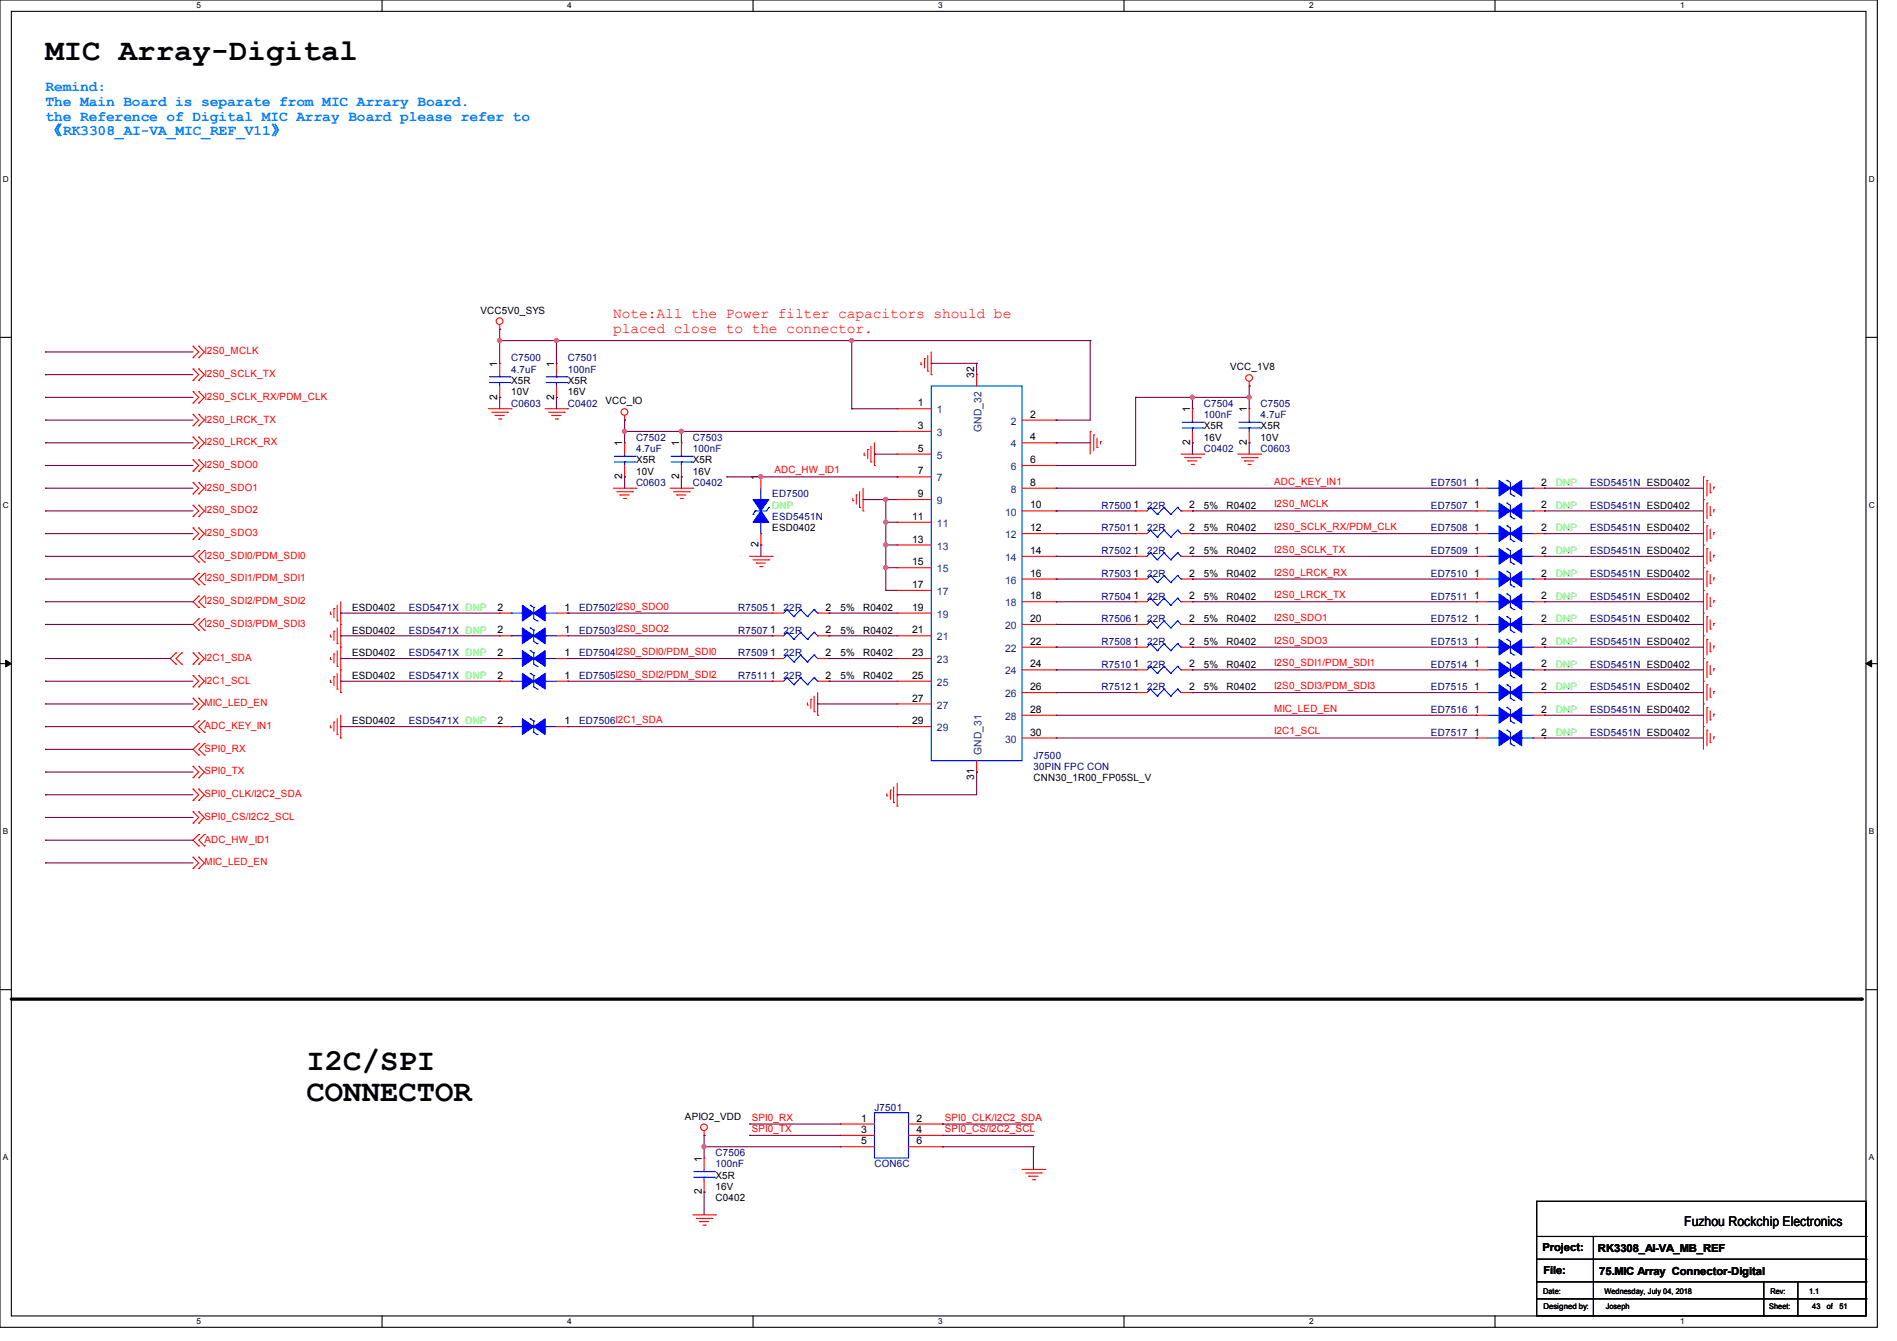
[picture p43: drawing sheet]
<svg xmlns="http://www.w3.org/2000/svg" width="297mm" height="210mm" viewBox="0 0 297 210" stroke-linecap="round" stroke-linejoin="round" font-family="sans-serif">
<defs><g id="words">
<g font-size="4.8">
<text x="7.1" y="9.4">MIC Array-Digital</text>
<text x="48" y="167.6">I2C/SPI</text>
<text x="48" y="172.4">CONNECTOR</text>
</g>
<g font-size="2.3" fill="#0080ff">
<text x="7.1" y="14.3">Remind:</text>
<text x="7.1" y="16.6">The Main Board is separate from MIC Arrary Board.</text>
<text x="7.1" y="18.9">the Reference of Digital MIC Array Board please refer to</text>
<text x="7.1" y="21.2">《RK3308_AI-VA_MIC_REF_V11》</text>
</g>
<g font-size="2.3" fill="#f00">
<text x="96" y="49.9">Note:All the Power filter capacitors should be</text>
<text x="96" y="52.2">placed close to the connector.</text>
</g>
<text font-size="2.1" x="263.7" y="192">Fuzhou Rockchip Electronics</text>
<g font-size="1.7">
<text x="241.5" y="196">Project:</text>
<text x="250.2" y="196.1">RK3308_AI-VA_MB_REF</text>
<text x="241.6" y="199.5">File:</text>
<text x="250.4" y="199.7">75.MIC Array Connector-Digital</text>
</g>
<g font-size="1.6">
<text x="75.2" y="49.1">VCC5V0_SYS</text>
<text x="77.9" y="57.4" transform="rotate(-90 77.9 57.4)">1</text>
<text x="86.7" y="57.4" transform="rotate(-90 86.7 57.4)">1</text>
<text x="152.5" y="59.2" transform="rotate(-90 152.5 59.2)">32</text>
<text x="192.6" y="58">VCC_1V8</text>
<text x="77.9" y="62.6" transform="rotate(-90 77.9 62.6)">2</text>
<text x="80" y="60.1">X5R</text>
<text x="80" y="61.9">10V</text>
<text x="86.7" y="62.6" transform="rotate(-90 86.7 62.6)">2</text>
<text x="88.9" y="60.1">X5R</text>
<text x="88.9" y="61.9">16V</text>
<text x="94.8" y="63.3">VCC_IO</text>
<text x="143.7" y="63.6">1</text>
<text x="161.3" y="65.4">2</text>
<text x="186.3" y="64.6" transform="rotate(-90 186.3 64.6)">1</text>
<text x="195.2" y="64.6" transform="rotate(-90 195.2 64.6)">1</text>
<text x="97.4" y="69.9" transform="rotate(-90 97.4 69.9)">1</text>
<text x="106.3" y="69.9" transform="rotate(-90 106.3 69.9)">1</text>
<text x="143.7" y="67.2">3</text>
<text x="143.7" y="70.7">5</text>
<text x="161.3" y="69">4</text>
<text x="186.3" y="69.7" transform="rotate(-90 186.3 69.7)">2</text>
<text x="188.5" y="67.2">X5R</text>
<text x="188.5" y="69">16V</text>
<text x="195.2" y="69.7" transform="rotate(-90 195.2 69.7)">2</text>
<text x="197.4" y="67.2">X5R</text>
<text x="197.4" y="69">10V</text>
<text x="97.4" y="75" transform="rotate(-90 97.4 75)">2</text>
<text x="99.6" y="72.6">X5R</text>
<text x="99.6" y="74.3">10V</text>
<text x="106.3" y="75" transform="rotate(-90 106.3 75)">2</text>
<text x="108.5" y="72.6">X5R</text>
<text x="108.5" y="74.3">16V</text>
<text x="118.8" y="75.2" transform="rotate(-90 118.8 75.2)">1</text>
<text x="143.7" y="74.3">7</text>
<text x="143.7" y="77.9">9</text>
<text x="161.3" y="72.5">6</text>
<text x="161.3" y="76.1">8</text>
<text x="230.8" y="76.1">1</text>
<text x="241.3" y="76.1">2</text>
<text x="120.9" y="83.2">ESD0402</text>
<text x="142.8" y="81.4">11</text>
<text x="161.3" y="79.6">10</text>
<text x="161.3" y="83.2">12</text>
<text x="177.5" y="79.6">1</text>
<text x="177.5" y="83.2">1</text>
<text x="186.2" y="79.6">2</text>
<text x="186.2" y="83.2">2</text>
<text x="188.5" y="79.7">5%</text>
<text x="188.5" y="83.2">5%</text>
<text x="192" y="79.7">R0402</text>
<text x="192" y="83.2">R0402</text>
<text x="230.8" y="79.6">1</text>
<text x="230.8" y="83.2">1</text>
<text x="241.3" y="79.6">2</text>
<text x="241.3" y="83.2">2</text>
<text x="118.8" y="85.7" transform="rotate(-90 118.8 85.7)">2</text>
<text x="142.8" y="85">13</text>
<text x="142.8" y="88.5">15</text>
<text x="161.3" y="86.7">14</text>
<text x="177.5" y="86.7">1</text>
<text x="186.2" y="86.7">2</text>
<text x="188.5" y="86.8">5%</text>
<text x="192" y="86.8">R0402</text>
<text x="230.8" y="86.7">1</text>
<text x="241.3" y="86.7">2</text>
<text x="55.1" y="95.7">ESD0402</text>
<text x="77.9" y="95.6">2</text>
<text x="88.4" y="95.6">1</text>
<text x="120.6" y="95.6">1</text>
<text x="129.3" y="95.6">2</text>
<text x="131.6" y="95.7">5%</text>
<text x="135.1" y="95.7">R0402</text>
<text x="142.8" y="92.1">17</text>
<text x="142.8" y="95.6">19</text>
<text x="161.3" y="90.3">16</text>
<text x="161.3" y="93.9">18</text>
<text x="177.5" y="90.3">1</text>
<text x="177.5" y="93.9">1</text>
<text x="186.2" y="90.3">2</text>
<text x="186.2" y="93.9">2</text>
<text x="188.5" y="90.3">5%</text>
<text x="188.5" y="93.9">5%</text>
<text x="192" y="90.3">R0402</text>
<text x="192" y="93.9">R0402</text>
<text x="230.8" y="90.3">1</text>
<text x="230.8" y="93.9">1</text>
<text x="241.3" y="90.3">2</text>
<text x="241.3" y="93.9">2</text>
<text x="55.1" y="99.2">ESD0402</text>
<text x="77.9" y="99.2">2</text>
<text x="88.4" y="99.2">1</text>
<text x="120.6" y="99.2">1</text>
<text x="129.3" y="99.2">2</text>
<text x="131.6" y="99.2">5%</text>
<text x="135.1" y="99.2">R0402</text>
<text x="142.8" y="99.2">21</text>
<text x="161.3" y="97.4">20</text>
<text x="161.3" y="101">22</text>
<text x="177.5" y="97.4">1</text>
<text x="177.5" y="101">1</text>
<text x="186.2" y="97.4">2</text>
<text x="186.2" y="101">2</text>
<text x="188.5" y="97.5">5%</text>
<text x="188.5" y="101">5%</text>
<text x="192" y="97.5">R0402</text>
<text x="192" y="101">R0402</text>
<text x="230.8" y="101">1</text>
<text x="230.8" y="97.4">1</text>
<text x="241.3" y="101">2</text>
<text x="241.3" y="97.4">2</text>
<text x="55.1" y="106.3">ESD0402</text>
<text x="55.1" y="102.8">ESD0402</text>
<text x="77.9" y="106.3">2</text>
<text x="77.9" y="102.7">2</text>
<text x="88.4" y="106.3">1</text>
<text x="88.4" y="102.7">1</text>
<text x="120.6" y="102.7">1</text>
<text x="120.6" y="106.3">1</text>
<text x="129.3" y="102.7">2</text>
<text x="129.3" y="106.3">2</text>
<text x="131.6" y="102.8">5%</text>
<text x="131.6" y="106.3">5%</text>
<text x="135.1" y="102.8">R0402</text>
<text x="135.1" y="106.3">R0402</text>
<text x="142.8" y="102.7">23</text>
<text x="142.8" y="106.3">25</text>
<text x="161.3" y="104.5">24</text>
<text x="177.5" y="104.5">1</text>
<text x="186.2" y="104.5">2</text>
<text x="188.5" y="104.6">5%</text>
<text x="192" y="104.6">R0402</text>
<text x="230.8" y="104.5">1</text>
<text x="241.3" y="104.5">2</text>
<text x="55.1" y="113.5">ESD0402</text>
<text x="77.9" y="113.4">2</text>
<text x="88.4" y="113.4">1</text>
<text x="142.8" y="109.9">27</text>
<text x="142.8" y="113.4">29</text>
<text x="161.3" y="108.1">26</text>
<text x="161.3" y="111.6">28</text>
<text x="177.5" y="108.1">1</text>
<text x="186.2" y="108.1">2</text>
<text x="188.5" y="108.1">5%</text>
<text x="192" y="108.1">R0402</text>
<text x="230.8" y="111.6">1</text>
<text x="230.8" y="108.1">1</text>
<text x="241.3" y="111.6">2</text>
<text x="241.3" y="108.1">2</text>
<text x="161.3" y="115.2">30</text>
<text x="230.8" y="115.2">1</text>
<text x="241.3" y="115.2">2</text>
<text x="152.5" y="122.1" transform="rotate(-90 152.5 122.1)">31</text>
<text x="161.8" y="122.3">CNN30_1R00_FP05SL_V</text>
<text x="107.2" y="175.3">APIO2_VDD</text>
<text x="134.8" y="175.6">1</text>
<text x="134.8" y="177.4">3</text>
<text x="134.8" y="179.2">5</text>
<text x="143.5" y="175.6">2</text>
<text x="143.5" y="177.4">4</text>
<text x="143.5" y="179.2">6</text>
<text x="109.9" y="181.9" transform="rotate(-90 109.9 181.9)">1</text>
<text x="112" y="184.6">X5R</text>
<text x="109.9" y="187" transform="rotate(-90 109.9 187)">2</text>
<text x="112" y="188.1">C0402</text>
<text x="112" y="186.4">16V</text>
</g>
<g font-size="1.6" fill="#f00">
<text x="32" y="59.1">I2S0_SCLK_TX</text>
<text x="32" y="55.5">I2S0_MCLK</text>
<text x="32" y="62.6">I2S0_SCLK_RX/PDM_CLK</text>
<text x="32" y="66.2">I2S0_LRCK_TX</text>
<text x="32" y="69.7">I2S0_LRCK_RX</text>
<text x="32" y="73.3">I2S0_SDO0</text>
<text x="32" y="76.8">I2S0_SDO1</text>
<text x="121.3" y="74.1">ADC_HW_ID1</text>
<text x="199.5" y="75.9">ADC_KEY_IN1</text>
<text x="32" y="80.4">I2S0_SDO2</text>
<text x="32" y="83.9">I2S0_SDO3</text>
<text x="199.5" y="79.5">I2S0_MCLK</text>
<text x="199.5" y="83">I2S0_SCLK_RX/PDM_CLK</text>
<text x="32" y="87.5">I2S0_SDI0/PDM_SDI0</text>
<text x="199.5" y="86.6">I2S0_SCLK_TX</text>
<text x="32" y="91.1">I2S0_SDI1/PDM_SDI1</text>
<text x="32" y="94.6">I2S0_SDI2/PDM_SDI2</text>
<text x="199.5" y="90.1">I2S0_LRCK_RX</text>
<text x="199.5" y="93.7">I2S0_LRCK_TX</text>
<text x="32" y="98.2">I2S0_SDI3/PDM_SDI3</text>
<text x="199.5" y="97.2">I2S0_SDO1</text>
<text x="199.5" y="100.8">I2S0_SDO3</text>
<text x="32" y="107.1">I2C1_SCL</text>
<text x="32" y="103.5">I2C1_SDA</text>
<text x="199.5" y="104.4">I2S0_SDI1/PDM_SDI1</text>
<text x="199.5" y="107.9">I2S0_SDI3/PDM_SDI3</text>
<text x="32" y="110.6">MIC_LED_EN</text>
<text x="199.5" y="111.5">MIC_LED_EN</text>
<text x="32" y="117.7">SPI0_RX</text>
<text x="32" y="114.2">ADC_KEY_IN1</text>
<text x="199.5" y="115">I2C1_SCL</text>
<text x="32" y="121.3">SPI0_TX</text>
<text x="32" y="124.8">SPI0_CLK/I2C2_SDA</text>
<text x="32" y="128.4">SPI0_CS/I2C2_SCL</text>
<text x="32" y="132">ADC_HW_ID1</text>
<text x="32" y="135.5">MIC_LED_EN</text>
<text x="117.7" y="177.2">SPI0_TX</text>
<text x="117.7" y="175.5">SPI0_RX</text>
<text x="147.9" y="177.2">SPI0_CS/I2C2_SCL</text>
<text x="147.9" y="175.5">SPI0_CLK/I2C2_SDA</text>
</g>
<g font-size="1.6" fill="#000080">
<text x="80" y="56.6">C7500</text>
<text x="80" y="58.3">4.7uF</text>
<text x="88.9" y="56.6">C7501</text>
<text x="88.9" y="58.3">100nF</text>
<text x="80" y="63.7">C0603</text>
<text x="88.9" y="63.7">C0402</text>
<text x="188.5" y="63.7">C7504</text>
<text x="188.5" y="65.4">100nF</text>
<text x="197.4" y="63.7">C7505</text>
<text x="197.4" y="65.4">4.7uF</text>
<text x="99.6" y="69">C7502</text>
<text x="99.6" y="70.8">4.7uF</text>
<text x="108.5" y="69">C7503</text>
<text x="108.5" y="70.8">100nF</text>
<text x="188.5" y="70.8">C0402</text>
<text x="197.4" y="70.8">C0603</text>
<text x="99.6" y="76.1">C0603</text>
<text x="108.5" y="76.1">C0402</text>
<text x="120.9" y="77.9">ED7500</text>
<text x="224" y="76.1">ED7501</text>
<text x="248.9" y="76.1">ESD5451N ESD0402</text>
<text x="120.9" y="81.4">ESD5451N</text>
<text x="172.5" y="79.7">R7500</text>
<text x="172.5" y="83.2">R7501</text>
<text x="179.6" y="79.7">22R</text>
<text x="179.6" y="83.2">22R</text>
<text x="224" y="79.7">ED7507</text>
<text x="224" y="83.2">ED7508</text>
<text x="248.9" y="79.7">ESD5451N ESD0402</text>
<text x="248.9" y="83.2">ESD5451N ESD0402</text>
<text x="172.5" y="86.8">R7502</text>
<text x="179.6" y="86.8">22R</text>
<text x="224" y="86.8">ED7509</text>
<text x="248.9" y="86.8">ESD5451N ESD0402</text>
<text x="64" y="95.7">ESD5471X DNP</text>
<text x="90.7" y="95.7">ED7502I2S0_SDO0</text>
<text x="115.6" y="95.7">R7505</text>
<text x="122.7" y="95.7">22R</text>
<text x="172.5" y="90.3">R7503</text>
<text x="172.5" y="93.9">R7504</text>
<text x="179.6" y="90.3">22R</text>
<text x="179.6" y="93.9">22R</text>
<text x="224" y="90.3">ED7510</text>
<text x="224" y="93.9">ED7511</text>
<text x="248.9" y="90.3">ESD5451N ESD0402</text>
<text x="248.9" y="93.9">ESD5451N ESD0402</text>
<text x="64" y="99.2">ESD5471X DNP</text>
<text x="90.7" y="99.2">ED7503I2S0_SDO2</text>
<text x="115.6" y="99.2">R7507</text>
<text x="122.7" y="99.2">22R</text>
<text x="172.5" y="97.5">R7506</text>
<text x="172.5" y="101">R7508</text>
<text x="179.6" y="97.5">22R</text>
<text x="179.6" y="101">22R</text>
<text x="224" y="101">ED7513</text>
<text x="224" y="97.5">ED7512</text>
<text x="248.9" y="101">ESD5451N ESD0402</text>
<text x="248.9" y="97.5">ESD5451N ESD0402</text>
<text x="64" y="106.3">ESD5471X DNP</text>
<text x="64" y="102.8">ESD5471X DNP</text>
<text x="90.7" y="106.3">ED7505I2S0_SDI2/PDM_SDI2</text>
<text x="90.7" y="102.8">ED7504I2S0_SDI0/PDM_SDI0</text>
<text x="115.6" y="102.8">R7509</text>
<text x="115.6" y="106.3">R7511</text>
<text x="122.7" y="102.8">22R</text>
<text x="122.7" y="106.3">22R</text>
<text x="172.5" y="104.6">R7510</text>
<text x="179.6" y="104.6">22R</text>
<text x="224" y="104.6">ED7514</text>
<text x="248.9" y="104.6">ESD5451N ESD0402</text>
<text x="64" y="113.5">ESD5471X DNP</text>
<text x="90.7" y="113.5">ED7506I2C1_SDA</text>
<text x="172.5" y="108.1">R7512</text>
<text x="179.6" y="108.1">22R</text>
<text x="224" y="111.7">ED7516</text>
<text x="224" y="108.1">ED7515</text>
<text x="248.9" y="111.7">ESD5451N ESD0402</text>
<text x="248.9" y="108.1">ESD5451N ESD0402</text>
<text x="161.8" y="118.8">J7500</text>
<text x="224" y="115.2">ED7517</text>
<text x="248.9" y="115.2">ESD5451N ESD0402</text>
<text x="161.8" y="120.6">30PIN FPC CON</text>
<text x="136.9" y="173.9">J7501</text>
<text x="112" y="181">C7506</text>
<text x="112" y="182.8">100nF</text>
<text x="136.9" y="182.8">CON6C</text>
</g>
<g font-size="1.6" fill="#004080">
<text x="146.7" y="64.7">1</text>
<text x="146.7" y="68.3">3</text>
<text x="146.7" y="71.8">5</text>
<text x="153.7" y="67.6" transform="rotate(-90 153.7 67.6)">GND_32</text>
<text x="158.3" y="66.5">2</text>
<text x="158.3" y="70.1">4</text>
<text x="146.7" y="75.4">7</text>
<text x="158.3" y="73.6">6</text>
<text x="158.3" y="77.2">8</text>
<text x="146.7" y="79">9</text>
<text x="146.7" y="82.5">11</text>
<text x="157.4" y="80.7">10</text>
<text x="146.7" y="86.1">13</text>
<text x="146.7" y="89.6">15</text>
<text x="157.4" y="84.3">12</text>
<text x="157.4" y="87.8">14</text>
<text x="146.7" y="93.2">17</text>
<text x="157.4" y="91.4">16</text>
<text x="157.4" y="95">18</text>
<text x="146.7" y="96.7">19</text>
<text x="146.7" y="100.3">21</text>
<text x="157.4" y="98.5">20</text>
<text x="146.7" y="103.8">23</text>
<text x="146.7" y="107.4">25</text>
<text x="157.4" y="102.1">22</text>
<text x="157.4" y="105.6">24</text>
<text x="146.7" y="111">27</text>
<text x="157.4" y="109.2">26</text>
<text x="157.4" y="112.7">28</text>
<text x="146.7" y="114.5">29</text>
<text x="153.7" y="118.2" transform="rotate(-90 153.7 118.2)">GND_31</text>
<text x="157.4" y="116.3">30</text>
</g>
<g font-size="1.6" fill="#0f0">
<text x="243.6" y="76.1">DNP</text>
<text x="120.9" y="79.7">DNP</text>
<text x="243.6" y="79.7">DNP</text>
<text x="243.6" y="83.2">DNP</text>
<text x="243.6" y="86.8">DNP</text>
<text x="243.6" y="90.3">DNP</text>
<text x="243.6" y="93.9">DNP</text>
<text x="243.6" y="101">DNP</text>
<text x="243.6" y="97.5">DNP</text>
<text x="243.6" y="104.6">DNP</text>
<text x="243.6" y="111.7">DNP</text>
<text x="243.6" y="108.1">DNP</text>
<text x="243.6" y="115.2">DNP</text>
</g>
<g font-size="1.3">
<text x="30.8" y="1.3">5</text>
<text x="88.8" y="1.3">4</text>
<text x="146.9" y="1.3">3</text>
<text x="205" y="1.3">2</text>
<text x="263.1" y="1.3">1</text>
<text x=".5" y="28.4">D</text>
<text x="292.6" y="28.4">D</text>
<text x=".5" y="79.5">C</text>
<text x="292.6" y="79.5">C</text>
<text x=".5" y="130.6">B</text>
<text x="292.6" y="130.6">B</text>
<text x=".5" y="181.7">A</text>
<text x="292.6" y="181.7">A</text>
<text x="30.8" y="207.4">5</text>
<text x="88.8" y="207.4">4</text>
<text x="146.9" y="207.4">3</text>
<text x="205" y="207.4">2</text>
<text x="263.1" y="207.4">1</text>
</g>
<g font-size="1.2">
<text x="241.6" y="202.6">Date:</text>
<text x="251.2" y="202.6">Wednesday, July 04, 2018</text>
<text x="277.2" y="202.6">Rev:</text>
<text x="283.2" y="202.6">1.1</text>
<text x="241.6" y="205.1">Designed by:</text>
<text x="251.4" y="205.1">Joseph</text>
<text x="277" y="205.1">Sheet:</text>
<text x="283.7" y="205.1">43</text>
<text x="286" y="205.1">of</text>
<text x="288" y="205.1">51</text>
</g>
</g></defs>
<path d="M0 0h293.9v207.9h-293.9zM1.8 1.8h290.3v204.3h-290.3z" fill="none" stroke="#000" stroke-width=".17"/>
<g fill="#fff">
<path d="M30.8 .2h.7v1.4h-.7z"/>
<path d="M30.8 206.2h.7v1.4h-.7z"/>
</g>
<path d="M59.8 0v1.8M59.8 206.1v1.8" fill="none" stroke="#000" stroke-width=".17"/>
<g fill="#fff">
<path d="M88.8 .2h.7v1.4h-.7z"/>
<path d="M88.8 206.2h.7v1.4h-.7z"/>
</g>
<path d="M117.9 0v1.8M117.9 206.1v1.8" fill="none" stroke="#000" stroke-width=".17"/>
<g fill="#fff">
<path d="M146.9 .2h.7v1.4h-.7z"/>
<path d="M146.9 206.2h.7v1.4h-.7z"/>
</g>
<path d="M176 0v1.8M176 206.1v1.8" fill="none" stroke="#000" stroke-width=".17"/>
<g fill="#fff">
<path d="M205 .2h.7v1.4h-.7z"/>
<path d="M205 206.2h.7v1.4h-.7z"/>
</g>
<path d="M234.1 0v1.8M234.1 206.1v1.8" fill="none" stroke="#000" stroke-width=".17"/>
<g fill="#fff">
<path d="M263.1 .2h.6v1.4h-.6z"/>
<path d="M263.1 206.2h.6v1.4h-.6z"/>
<path d="M.5 27.3h.9v1.4h-.9z"/>
<path d="M292.6 27.3h.9v1.4h-.9z"/>
<path d="M.5 78.4h.9v1.4h-.9z"/>
<path d="M292.6 78.4h.9v1.4h-.9z"/>
</g>
<path d="M0 52.8h1.8M292.1 52.8h1.8" fill="none" stroke="#000" stroke-width=".17"/>
<g fill="#fff">
<path d="M.5 129.5h.8v1.4h-.8z"/>
<path d="M292.6 129.5h.8v1.4h-.8z"/>
</g>
<path d="M0 103.9h1.8M292.1 103.9h1.8" fill="none" stroke="#000" stroke-width=".17"/>
<path d="M.9 103.4l.9 .5-.9 .5zM292.1 103.9l.9-.5v1z" fill="#000" stroke="#000" stroke-width=".16"/>
<g fill="#fff">
<path d="M.5 180.5h.8v1.4h-.8z"/>
<path d="M292.6 180.5h.8v1.4h-.8z"/>
</g>
<g fill="none" stroke="#000" stroke-width=".17">
<path d="M0 155h1.8M292.1 155h1.8M240.6 188.1h51.5v18h-51.5zM240.6 193.6h51.5M240.6 197.2h51.5M249.5 193.6v12.5M292.1 193.6h.1M292.1 197.2h.1M240.6 200.7h51.5M240.6 203.4h51.5M249.5 206.1h.1M276.1 206.1h.1"/>
<path d="M276.1 200.7v5.4M281.5 206.1h.1M281.5 200.7v5.4M292.1 200.7h.1M292.1 203.4h.1"/>
</g>
<path d="M1.8 156.5h289.6" fill="none" stroke="#000" stroke-width=".51"/>
<circle cx="291.4" cy="156.5" r=".25" fill="#000"/>
<g fill="none" stroke="#f00" stroke-width=".17">
<path d="M30.2 59.6h.1M30.2 57.8h.1M30.2 56h.1M30.2 54.2h.1M30.2 57.8l.9 .9-.9 .9M30.2 54.2l.9 .9-.9 .9M31.1 59.6h.1M31.1 57.8h.1M31.1 56h.1M31.1 54.2h.1M31.1 57.8l.9 .9-.9 .9M31.1 54.2l.9 .9-.9 .9"/>
<path d="M78.2 51.6h.1M78.2 56.9h.1M78.2 50.8v.8M78.2 56.9v1.8M87.1 56.9h.1M87.1 56.9v1.8M144.2 57.1h.1M144.2 56.7v.4M144.7 56.2h.1M144.7 56.2v1.4M145.2 58.1h.1M145.2 55.7v2.4"/>
<path d="M145.8 58.7h.1M145.8 55.1v3.6M152.9 58.7h.1M152.9 58.7v1.8M195.6 59.7v.8M30.2 73.8h.1M30.2 72h.1M30.2 77.3h.1M30.2 75.6h.1M30.2 79.1h.1M30.2 66.7h.1M30.2 64.9h.1"/>
<path d="M30.2 70.2h.1M30.2 68.5h.1M30.2 63.1h.1M30.2 61.3h.1M30.2 72l.9 .9-.9 .9M30.2 75.6l.9 .9-.9 .8M30.2 79.1l.9 .9-.9 .9M30.2 64.9l.9 .9-.9 .9M30.2 68.5l.9 .8-.9 .9M30.2 61.3l.9 .9-.9 .9M31.1 73.8h.1M31.1 72h.1"/>
<path d="M31.1 77.3h.1M31.1 75.6h.1M31.1 79.1h.1M31.1 66.7h.1M31.1 64.9h.1M31.1 70.2h.1M31.1 68.5h.1M31.1 63.1h.1M31.1 61.3h.1M31.1 72l.9 .9-.9 .9M31.1 75.6l.9 .9-.9 .8M31.1 79.1l.9 .9-.9 .9"/>
<path d="M31.1 64.9l.9 .9-.9 .9M31.1 68.5l.9 .8-.9 .9M31.1 61.3l.9 .9-.9 .9M76.5 64h3.5M77 64.6h2.5M77.5 65.1h.1M77.5 65.1h1.5M78.1 65.6h.3M78.2 62.2h.1M78.2 60.5v1.7M78.4 65.6h.1M79.5 64.6h.1"/>
<path d="M80 64h.1M85.3 64h3.6M85.9 64.6h2.4M86.4 65.1h.1M86.4 65.1h1.4M87 65.6h.3M87.1 62.2h.1M87.1 60.5v1.7M87.3 65.6h.1M88.3 64.6h.1M88.9 64h.1M96 76.5h3.6"/>
<path d="M96.6 77h2.4M97.1 77.5h.1M97.1 77.5h1.4M97.6 78.1h.4M97.8 65.8h.1M97.8 69.3h.1M97.8 74.7h.1M97.8 65.1v.7M97.8 69.3v1.8M97.8 72.9v1.8M98 78.1h.1M99 77h.1"/>
<path d="M99.6 76.5h.1M104.9 76.5h3.6M105.5 77h2.4M106 77.5h.1M106 77.5h1.4M106.5 78.1h.3M106.7 69.3h.1M106.7 74.7h.1M106.7 69.3v1.8M106.7 72.9v1.8M106.8 78.1h.1M107.9 77h.1"/>
<path d="M108.5 76.5h.1M119.1 74.7h.1M119.1 74.7v1.8M133.5 78.4h.1M133.5 78.1v.3M134.1 77.5h.1M134.1 77.5v1.5M134.6 79.5h.1M134.6 77v2.5M135.1 76.5v3.5M135.3 71.3h.1M135.3 71v.3"/>
<path d="M135.8 70.4h.1M135.8 70.4v1.4M136.4 72.3h.1M136.4 69.9v2.4M136.9 72.9h.1M136.9 69.3v3.6M140.5 64h.1M140.5 67.6h.1M140.5 71.1h.1M140.5 74.7h.1M140.5 78.2h.1M140.5 64h5.3"/>
<path d="M140.5 71.1h5.3M140.5 67.6h5.3M140.5 74.7h5.3M140.5 78.2h5.3M160 76.5h5.4M160 65.8h5.4M160 69.3h5.4M160 72.9h5.4M165.4 65.8h.1M165.4 69.3h.1M165.4 72.9h.1M165.4 76.5h.1"/>
<path d="M170.7 67.6h.1M170.7 67.6v3.5M171.2 68.1h.1M171.2 68.1v2.5M171.7 70.1h.1M171.7 68.6v1.5M172.3 69.2h.1M172.3 69.2v.3M184.9 71.1h3.6M185.5 71.7h2.4M186 72.2h.1M186 72.2h1.4"/>
<path d="M186.5 72.7h.4M186.7 64h.1M186.7 69.3h.1M186.7 64v1.8M186.7 67.6v1.7M186.9 72.7h.1M187.9 71.7h.1M188.5 71.1h.1M193.8 71.1h3.6M194.4 71.7h2.4M194.9 72.2h.1M194.9 72.2h1.4"/>
<path d="M195.4 72.7h.3M195.6 60.5h.1M195.6 64h.1M195.6 69.3h.1M195.6 64v1.8M195.6 67.6v1.7M195.7 72.7h.1M196.8 71.7h.1M197.4 71.1h.1M231.1 76.5h.1M231.1 76.5h1.8M240 76.5h1.8"/>
<path d="M241.8 76.5h.1M266.7 74.7h.1M266.7 78.2h.1M266.7 74.7v42.6M267.3 75.2h.1M267.3 78.8h.1M267.3 75.2v2.5M267.3 78.8v2.4M267.8 77.2h.1M267.8 75.7v1.5M267.8 79.3v1.4M268.3 76.3h.1"/>
<path d="M268.3 79.8h.1M268.3 76.3v.3M268.3 79.8v.4M30.2 80.9h.1M30.2 84.5h.1M30.2 82.7h.1M30.2 82.7l.9 .9-.9 .9M31.1 86.2h.1M31.1 88h.1M31.1 89.8h.1M31.1 91.6h.1M31.1 93.3h.1"/>
<path d="M31.1 95.1h.1M31.1 96.9h.1M31.1 98.7h.1M31.1 80.9h.1M31.1 84.5h.1M31.1 82.7h.1M31.1 86.2l-.9 .9 .9 .9M31.1 89.8l-.9 .9 .9 .9M31.1 93.3l-.9 .9 .9 .9M31.1 96.9l-.9 .9 .9 .9M31.1 82.7l.9 .9-.9 .9M32 88h.1"/>
<path d="M32 86.2h.1M32 91.6h.1M32 89.8h.1M32 95.1h.1M32 93.3h.1M32 98.7h.1M32 96.9h.1M32 86.2l-.9 .9 .9 .9M32 89.8l-.9 .9 .9 .9M32 93.3l-.9 .9 .9 .9M32 96.9l-.9 .9 .9 .9M51.7 96.2h.1"/>
<path d="M51.7 99.7h.1M51.7 95.8v.4M51.7 99.4v.3M52.3 95.3h.1M52.3 98.8h.1M52.3 95.3v1.4M52.3 98.8v1.5M52.8 97.2h.1M52.8 94.8v2.4M52.8 98.3v2.5M53.3 97.8h.1M53.3 94.2v14.3"/>
<path d="M78.2 99.6h.1M78.2 96h.1M78.2 99.6h1.8M78.2 96h1.8M87.1 99.6h1.8M87.1 96h1.8M88.9 99.6h.1M88.9 96h.1M117.3 87.1h3.6M117.9 87.7h2.5M118.4 88.2h.1M118.4 88.2h1.4"/>
<path d="M119 88.7h.3M119.1 85.3h.1M119.1 83.6v1.7M119.3 88.7h.1M120.4 87.7h.1M120.9 87.1h.1M120.9 96h.1M120.9 99.6h.1M120.9 99.6h1.8M120.9 96h1.8M128 99.6h1.8M128 96h1.8"/>
<path d="M129.8 96h.1M129.8 99.6h.1M135.1 80h.1M140.5 81.8h.1M140.5 85.3h.1M140.5 88.9h.1M140.5 92.5h.1M140.5 96h.1M140.5 99.6h.1M140.5 99.6h5.3M140.5 81.8h5.3M140.5 85.3h5.3"/>
<path d="M140.5 88.9h5.3M140.5 92.5h5.3M140.5 96h5.3M160 87.1h5.4M160 97.8h5.4M160 80h5.4M160 83.6h5.4M160 90.7h5.4M160 94.2h5.4M165.4 80h.1M165.4 83.6h.1M165.4 87.1h.1"/>
<path d="M165.4 90.7h.1M165.4 94.2h.1M165.4 97.8h.1M177.8 97.8h.1M177.8 80h.1M177.8 83.6h.1M177.8 87.1h.1M177.8 90.7h.1M177.8 94.2h.1M177.8 87.1h1.8M177.8 97.8h1.8M177.8 80h1.8"/>
<path d="M177.8 83.6h1.8M177.8 90.7h1.8M177.8 94.2h1.8M184.9 87.1h1.8M184.9 97.8h1.8M184.9 80h1.8M184.9 83.6h1.8M184.9 90.7h1.8M184.9 94.2h1.8M186.7 97.8h.1M186.7 80h.1M186.7 83.6h.1"/>
<path d="M186.7 87.1h.1M186.7 90.7h.1M186.7 94.2h.1M231.1 80h.1M231.1 90.7h.1M231.1 87.1h.1M231.1 97.8h.1M231.1 83.6h.1M231.1 94.2h.1M231.1 87.1h1.8M231.1 97.8h1.8M231.1 80h1.8"/>
<path d="M231.1 83.6h1.8M231.1 90.7h1.8M231.1 94.2h1.8M240 87.1h1.8M240 97.8h1.8M240 80h1.8M240 83.6h1.8M240 90.7h1.8M240 94.2h1.8M241.8 80h.1M241.8 90.7h.1M241.8 87.1h.1"/>
<path d="M241.8 97.8h.1M241.8 83.6h.1M241.8 94.2h.1M266.7 81.8h.1M266.7 85.3h.1M266.7 88.9h.1M266.7 92.5h.1M266.7 96h.1M266.7 99.6h.1M267.3 82.3h.1M267.3 85.9h.1M267.3 89.5h.1"/>
<path d="M267.3 93h.1M267.3 96.6h.1M267.3 82.3v2.5M267.3 85.9v2.4M267.3 89.5v2.4M267.3 93v2.5M267.3 96.6v2.4M267.8 80.7h.1M267.8 84.3h.1M267.8 87.8h.1M267.8 91.4h.1M267.8 95h.1"/>
<path d="M267.8 98.5h.1M267.8 82.8v1.5M267.8 86.4v1.4M267.8 90v1.4M267.8 93.5v1.5M267.8 97.1v1.4M268.3 83.4h.1M268.3 87h.1M268.3 90.5h.1M268.3 94.1h.1M268.3 97.6h.1M268.3 83.4v.3"/>
<path d="M268.3 87v.3M268.3 90.5v.3M268.3 94.1v.3M268.3 97.6v.4M27.6 102.2h.1M27.6 104h.1M27.6 102.2l-.9 .9 .9 .9M28.4 104h.1M28.4 102.2h.1M28.4 102.2l-.8 .9 .8 .9M30.2 111.1h.1M30.2 109.3h.1"/>
<path d="M30.2 107.6h.1M30.2 105.8h.1M30.2 104h.1M30.2 102.2h.1M30.2 109.3l.9 .9-.9 .9M30.2 105.8l.9 .9-.9 .9M30.2 102.2l.9 .9-.9 .9M31.1 116.5h.1M31.1 118.2h.1M31.1 114.7h.1M31.1 112.9h.1M31.1 111.1h.1"/>
<path d="M31.1 109.3h.1M31.1 107.6h.1M31.1 105.8h.1M31.1 104h.1M31.1 102.2h.1M31.1 116.5l-.9 .8 .9 .9M31.1 112.9l-.9 .9 .9 .9M31.1 109.3l.9 .9-.9 .9M31.1 105.8l.9 .9-.9 .9M31.1 102.2l.9 .9-.9 .9M32 118.2h.1M32 116.5h.1"/>
<path d="M32 112.9h.1M32 114.7h.1M32 116.5l-.9 .8 .9 .9M32 112.9l-.9 .9 .9 .9M51.7 103.3h.1M51.7 106.8h.1M51.7 114h.1M51.7 103v.3M51.7 106.5v.3M51.7 113.6v.4M52.3 102.4h.1M52.3 106h.1"/>
<path d="M52.3 113.1h.1M52.3 102.4v1.4M52.3 106v1.4M52.3 113.1v1.4M52.8 100.8h.1M52.8 104.4h.1M52.8 107.9h.1M52.8 115h.1M52.8 101.9v2.5M52.8 105.5v2.4M52.8 112.6v2.4M53.3 101.3h.1"/>
<path d="M53.3 104.9h.1M53.3 108.5h.1M53.3 115.6h.1M53.3 112v3.6M78.2 113.8h.1M78.2 106.7h.1M78.2 103.1h.1M78.2 103.1h1.8M78.2 106.7h1.8M78.2 113.8h1.8M87.1 103.1h1.8M87.1 106.7h1.8"/>
<path d="M87.1 113.8h1.8M88.9 113.8h.1M88.9 106.7h.1M88.9 103.1h.1M120.9 103.1h.1M120.9 106.7h.1M120.9 103.1h1.8M120.9 106.7h1.8M126.4 110.4h.1M126.4 110.1v.3M127 109.5h.1M127 109.5v1.5"/>
<path d="M127.5 111.5h.1M127.5 109v2.5M128 112h.1M128 108.5v3.5M128 103.1h1.8M128 106.7h1.8M129.8 103.1h.1M129.8 106.7h.1M140.5 103.1h.1M140.5 106.7h.1M140.5 110.2h.1M140.5 113.8h.1"/>
<path d="M140.5 103.1h5.3M140.5 106.7h5.3M140.5 113.8h5.3M140.5 110.2h5.3M152.9 119.1v1.8M160 104.9h5.4M160 101.3h5.4M160 108.5h5.4M160 112h5.4M160 115.6h5.4M165.4 101.3h.1M165.4 104.9h.1"/>
<path d="M165.4 108.5h.1M165.4 112h.1M165.4 115.6h.1M177.8 101.3h.1M177.8 104.9h.1M177.8 108.5h.1M177.8 104.9h1.8M177.8 101.3h1.8M177.8 108.5h1.8M184.9 104.9h1.8M184.9 101.3h1.8M184.9 108.5h1.8"/>
<path d="M186.7 101.3h.1M186.7 104.9h.1M186.7 108.5h.1M231.1 104.9h.1M231.1 101.3h.1M231.1 115.6h.1M231.1 112h.1M231.1 108.5h.1M231.1 104.9h1.8M231.1 101.3h1.8M231.1 108.5h1.8M231.1 112h1.8"/>
<path d="M231.1 115.6h1.8M240 104.9h1.8M240 101.3h1.8M240 108.5h1.8M240 112h1.8M240 115.6h1.8M241.8 104.9h.1M241.8 101.3h.1M241.8 115.6h.1M241.8 112h.1M241.8 108.5h.1M266.7 103.1h.1"/>
<path d="M266.7 106.7h.1M266.7 113.8h.1M266.7 110.2h.1M267.3 100.1h.1M267.3 103.7h.1M267.3 107.2h.1M267.3 114.3h.1M267.3 110.8h.1M267.3 100.1v2.5M267.3 103.7v2.4M267.3 107.2v2.5M267.3 110.8v2.4"/>
<path d="M267.3 114.3v2.5M267.8 102.1h.1M267.8 105.6h.1M267.8 109.2h.1M267.8 116.3h.1M267.8 112.7h.1M267.8 100.6v1.5M267.8 104.2v1.4M267.8 107.7v1.5M267.8 111.3v1.4M267.8 114.9v1.4M268.3 101.2h.1"/>
<path d="M268.3 104.7h.1M268.3 108.3h.1M268.3 115.4h.1M268.3 111.8h.1M268.3 101.2v.3M268.3 104.7v.4M268.3 108.3v.3M268.3 111.8v.4M268.3 115.4v.3M30.2 121.8h.1M30.2 120h.1M30.2 128.9h.1"/>
<path d="M30.2 127.1h.1M30.2 125.3h.1M30.2 123.6h.1M30.2 136h.1M30.2 134.2h.1M30.2 120l.9 .9-.9 .9M30.2 127.1l.9 .9-.9 .9M30.2 123.6l.9 .9-.9 .8M30.2 134.2l.9 .9-.9 .9M31.1 121.8h.1M31.1 120h.1M31.1 128.9h.1"/>
<path d="M31.1 127.1h.1M31.1 125.3h.1M31.1 123.6h.1M31.1 132.5h.1M31.1 130.7h.1M31.1 136h.1M31.1 134.2h.1M31.1 120l.9 .9-.9 .9M31.1 127.1l.9 .9-.9 .9M31.1 123.6l.9 .9-.9 .8M31.1 130.7l-.9 .9 .9 .9M31.1 134.2l.9 .9-.9 .9"/>
<path d="M32 130.7h.1M32 132.5h.1M32 130.7l-.9 .9 .9 .9M138.9 124.6h.1M138.9 124.3v.3M139.4 123.7h.1M139.4 123.7v1.5M139.9 125.7h.1M139.9 123.2v2.5M140.5 126.2h.1M140.5 122.7v3.5M152.9 120.9h.1"/>
<path d="M110.2 177.8h.1M110.2 177.1v.7M131.6 176h.1M131.6 177.8h.1M131.6 179.6h.1M131.6 176h5.3M131.6 177.8h5.3M131.6 179.6h5.3M142.2 176h5.4M142.2 177.8h5.4M142.2 179.6h5.4M147.6 176h.1"/>
<path d="M147.6 177.8h.1M147.6 179.6h.1M108.5 190.2h3.5M109 190.8h2.5M109.5 191.3h.1M109.5 191.3h1.5M110.1 191.9h.3M110.2 181.4h.1M110.2 186.7h.1M110.2 181.4v1.7M110.2 184.9v1.8M110.4 191.9h.1"/>
<path d="M111.5 190.8h.1M112 190.2h.1M160 183.1h3.6M160.6 183.7h2.4M161.1 184.2h.1M161.1 184.2h1.4M161.6 184.7h.4M162 184.7h.1M163 183.7h.1M163.6 183.1h.1"/>
<circle cx="78.2" cy="50.3" r=".52"/>
<circle cx="195.6" cy="59.2" r=".52"/>
<circle cx="97.8" cy="64.5" r=".52"/>
<circle cx="110.2" cy="176.5" r=".52"/>
</g>
<g fill="none" stroke="#00f" stroke-width=".17">
<path d="M76.6 59.9h3.2M76.6 59h3.2M78.2 59h.1M78.2 59.9h.1M78.2 58.7v.3M78.2 59.9v.6M79.8 59.9h.1M79.8 59h.1M85.5 59.9h3.2M85.5 59h3.2M87.1 59h.1M87.1 59.9h.1"/>
<path d="M87.1 58.7v.3M87.1 59.9v.6M88.7 59.9h.1M88.7 59h.1M96.2 72.3h3.2M96.2 71.5h3.2M97.8 71.5h.1M97.8 72.3h.1M97.8 71.1v.4M97.8 72.3v.6M99.4 72.3h.1M99.4 71.5h.1"/>
<path d="M105.1 72.3h3.2M105.1 71.5h3.2M106.7 71.5h.1M106.7 72.3h.1M106.7 71.1v.4M106.7 72.3v.6M108.3 72.3h.1M108.3 71.5h.1M119.1 78.2h.1M119.1 76.5v1.7M120.4 79.5h.1M120.4 79.5l-.4 .5h-1.8"/>
<path d="M145.8 60.5h14.2v58.6h-14.2zM180.1 79.5h.1M180.1 79.5l-.5 .5M180.1 79.5l1.1 1.1M182.2 79.5h.1M182.2 79.5l-1 1.1M182.2 79.5l1.1 1.1M184.4 79.5h.1M184.4 79.5l-1.1 1.1M184.4 79.5l.5 .5M185.1 67h3.2M185.1 66.1h3.2"/>
<path d="M186.7 66.1h.1M186.7 67h.1M186.7 65.8v.3M186.7 67v.6M188.3 67h.1M188.3 66.1h.1M194 67h3.2M194 66.1h3.2M195.6 66.1h.1M195.6 67h.1M195.6 65.8v.3M195.6 67v.6"/>
<path d="M197.2 67h.1M197.2 66.1h.1M232.9 76.5h1.8M234.7 76.5h.1M235.9 78.8h.1M235.9 75.2h.1M235.9 75.2l.6 .4v1.7M235.9 78.8l.6 .3v1.8M236.5 77.3h.1M236.5 77.3l.5 .4M237 77.7h.1M238.3 76.5h1.7"/>
<path d="M240 76.5h.1M80 99.6h.1M80 96h.1M80 99.6h1.8M80 96h1.8M83 98.3h.1M83 94.8h.1M83 98.3l.6 .4M83 94.8l.6 .3M83.6 98.7h.1M83.6 95.1h.1M83.6 95.1v1.8l.5 .3"/>
<path d="M83.6 98.7v1.8l.5 .3M84.1 97.2h.1M85.3 99.6h.1M85.3 96h.1M85.3 99.6h1.8M85.3 96h1.8M117.9 80.6h.1M118.2 80h.1M118.2 80l-.3 .6M119.1 83.6h.1M119.1 81.8v1.8M123.2 95.5h.1"/>
<path d="M123.2 99h.1M123.2 95.5l-.5 .5M123.2 95.5l1.1 1.1M123.2 99l-.5 .6M123.2 99l1.1 1.1M124.3 96.6h.1M125.3 95.5h.1M125.3 99h.1M125.3 95.5l-1 1.1M125.3 95.5l1.1 1.1M125.3 99l-1 1.1M125.3 99l1.1 1.1"/>
<path d="M126.4 96.6h.1M127.5 95.5h.1M127.5 99h.1M127.5 95.5l-1.1 1.1M127.5 95.5l.5 .5M127.5 99l-1.1 1.1M127.5 99l.5 .6M128 96h.1M128 99.6h.1M180.1 97.2h.1M180.1 83h.1M180.1 86.6h.1"/>
<path d="M180.1 90.1h.1M180.1 93.7h.1M180.1 97.2l-.5 .6M180.1 97.2l1.1 1.1M180.1 83l-.5 .6M180.1 83l1.1 1.1M180.1 86.6l-.5 .5M180.1 86.6l1.1 1.1M180.1 90.1l-.5 .6M180.1 90.1l1.1 1.1M180.1 93.7l-.5 .5M180.1 93.7l1.1 1.1"/>
<path d="M181.2 98.3h.1M181.2 80.6h.1M181.2 84.1h.1M181.2 87.7h.1M181.2 91.2h.1M181.2 94.8h.1M182.2 97.2h.1M182.2 83h.1M182.2 86.6h.1M182.2 90.1h.1M182.2 93.7h.1M182.2 97.2l-1 1.1"/>
<path d="M182.2 97.2l1.1 1.1M182.2 83l-1 1.1M182.2 83l1.1 1.1M182.2 86.6l-1 1.1M182.2 86.6l1.1 1.1M182.2 90.1l-1 1.1M182.2 90.1l1.1 1.1M182.2 93.7l-1 1.1M182.2 93.7l1.1 1.1M183.3 98.3h.1M183.3 80.6h.1M183.3 84.1h.1"/>
<path d="M183.3 87.7h.1M183.3 91.2h.1M183.3 94.8h.1M184.4 97.2h.1M184.4 83h.1M184.4 86.6h.1M184.4 90.1h.1M184.4 93.7h.1M184.4 97.2l-1.1 1.1M184.4 97.2l.5 .6M184.4 83l-1.1 1.1M184.4 83l.5 .6"/>
<path d="M184.4 86.6l-1.1 1.1M184.4 86.6l.5 .5M184.4 90.1l-1.1 1.1M184.4 90.1l.5 .6M184.4 93.7l-1.1 1.1M184.4 93.7l.5 .5M184.9 97.8h.1M184.9 80h.1M184.9 83.6h.1M184.9 87.1h.1M184.9 90.7h.1M184.9 94.2h.1"/>
<path d="M232.9 80h1.8M232.9 90.7h1.8M232.9 87.1h1.8M232.9 97.8h1.8M232.9 83.6h1.8M232.9 94.2h1.8M234.7 80h.1M234.7 90.7h.1M234.7 87.1h.1M234.7 97.8h.1M234.7 83.6h.1M234.7 94.2h.1"/>
<path d="M235.9 89.5h.1M235.9 85.9h.1M235.9 96.6h.1M235.9 82.3h.1M235.9 93h.1M235.9 82.3l.6 .4v1.8M235.9 85.9l.6 .3v1.8M235.9 89.5l.6 .3v1.8M235.9 93l.6 .3v1.8M235.9 96.6l.6 .3v1.8M236.5 80.9h.1M236.5 91.6h.1"/>
<path d="M236.5 88h.1M236.5 98.7h.1M236.5 84.5h.1M236.5 95.1h.1M236.5 80.9l.5 .3M236.5 91.6l.5 .3M236.5 88l.5 .3M236.5 98.7l.5 .3M236.5 84.5l.5 .3M236.5 95.1l.5 .4M237 81.2h.1M237 91.9h.1"/>
<path d="M237 88.3h.1M237 99h.1M237 84.8h.1M237 95.5h.1M238.3 80h1.7M238.3 90.7h1.7M238.3 87.1h1.7M238.3 97.8h1.7M238.3 83.6h1.7M238.3 94.2h1.7M240 80h.1M240 90.7h.1"/>
<path d="M240 87.1h.1M240 97.8h.1M240 83.6h.1M240 94.2h.1M80 113.8h.1M80 106.7h.1M80 103.1h.1M80 113.8h1.8M80 106.7h1.8M80 103.1h1.8M83 112.6h.1M83 105.5h.1"/>
<path d="M83 101.9h.1M83 112.6l.6 .3M83 105.5l.6 .3M83 101.9l.6 .3M83.6 112.9h.1M83.6 105.8h.1M83.6 102.2h.1M83.6 102.2v1.8l.5 .4M83.6 105.8v1.8l.5 .3M83.6 112.9v1.8l.5 .3M84.1 100.8h.1M84.1 115h.1"/>
<path d="M84.1 107.9h.1M84.1 104.4h.1M85.3 113.8h.1M85.3 106.7h.1M85.3 103.1h.1M85.3 113.8h1.8M85.3 106.7h1.8M85.3 103.1h1.8M123.2 102.6h.1M123.2 106.1h.1M123.2 102.6l-.5 .5M123.2 102.6l1.1 1.1"/>
<path d="M123.2 106.1l-.5 .6M123.2 106.1l1.1 1.1M124.3 103.7h.1M124.3 107.2h.1M124.3 100.1h.1M125.3 102.6h.1M125.3 106.1h.1M125.3 102.6l-1 1.1M125.3 102.6l1.1 1.1M125.3 106.1l-1 1.1M125.3 106.1l1.1 1.1M126.4 103.7h.1"/>
<path d="M126.4 107.2h.1M126.4 100.1h.1M127.5 102.6h.1M127.5 106.1h.1M127.5 102.6l-1.1 1.1M127.5 102.6l.5 .5M127.5 106.1l-1.1 1.1M127.5 106.1l.5 .6M128 103.1h.1M128 106.7h.1M180.1 100.8h.1M180.1 104.4h.1"/>
<path d="M180.1 107.9h.1M180.1 100.8l-.5 .5M180.1 100.8l1.1 1.1M180.1 104.4l-.5 .5M180.1 104.4l1.1 1.1M180.1 107.9l-.5 .6M180.1 107.9l1.1 1.1M181.2 101.9h.1M181.2 105.5h.1M181.2 109h.1M182.2 100.8h.1M182.2 104.4h.1"/>
<path d="M182.2 107.9h.1M182.2 100.8l-1 1.1M182.2 100.8l1.1 1.1M182.2 104.4l-1 1.1M182.2 104.4l1.1 1.1M182.2 107.9l-1 1.1M182.2 107.9l1.1 1.1M183.3 101.9h.1M183.3 105.5h.1M183.3 109h.1M184.4 100.8h.1M184.4 104.4h.1"/>
<path d="M184.4 107.9h.1M184.4 100.8l-1.1 1.1M184.4 100.8l.5 .5M184.4 104.4l-1.1 1.1M184.4 104.4l.5 .5M184.4 107.9l-1.1 1.1M184.4 107.9l.5 .6M184.9 101.3h.1M184.9 104.9h.1M184.9 108.5h.1M232.9 104.9h1.8M232.9 101.3h1.8"/>
<path d="M232.9 115.6h1.8M232.9 112h1.8M232.9 108.5h1.8M234.7 104.9h.1M234.7 101.3h.1M234.7 115.6h.1M234.7 112h.1M234.7 108.5h.1M235.9 103.7h.1M235.9 100.1h.1M235.9 114.3h.1M235.9 110.8h.1"/>
<path d="M235.9 107.2h.1M235.9 100.1l.6 .4v1.7M235.9 103.7l.6 .3v1.8M235.9 107.2l.6 .4v1.7M235.9 110.8l.6 .3v1.8M235.9 114.3l.6 .4v1.8M236.5 105.8h.1M236.5 102.2h.1M236.5 116.5h.1M236.5 112.9h.1M236.5 109.3h.1M236.5 105.8l.5 .3"/>
<path d="M236.5 102.2l.5 .4M236.5 116.5l.5 .3M236.5 112.9l.5 .3M236.5 109.3l.5 .4M237 106.1h.1M237 102.6h.1M237 116.8h.1M237 113.2h.1M237 109.7h.1M238.3 104.9h1.7M238.3 101.3h1.7M238.3 115.6h1.7"/>
<path d="M238.3 112h1.7M238.3 108.5h1.7M240 104.9h.1M240 101.3h.1M240 115.6h.1M240 112h.1M240 108.5h.1M136.9 174.2h5.3v7.2h-5.3zM108.6 184.4h3.2M108.6 183.5h3.2M110.2 183.5h.1M110.2 184.4h.1"/>
<path d="M110.2 183.1v.4M110.2 184.4v.5M111.8 184.4h.1M111.8 183.5h.1"/>
</g>
<g fill="#00f" stroke="#00f" stroke-width=".17">
<path d="M234.7 103.7l1.8 1.2-1.8 1.2z" fill-rule="evenodd"/>
<path d="M236.5 104.9l1.8-1.2v2.4z" fill-rule="evenodd"/>
<path d="M83.6 99.6l1.7-1.3v2.5z" fill-rule="evenodd"/>
<path d="M81.8 98.3l1.8 1.3-1.8 1.2z" fill-rule="evenodd"/>
<path d="M83.6 113.8l1.7-1.2v2.4z" fill-rule="evenodd"/>
<path d="M81.8 112.6l1.8 1.2-1.8 1.2z" fill-rule="evenodd"/>
<path d="M234.7 78.8l1.8 1.2-1.8 1.2z" fill-rule="evenodd"/>
<path d="M236.5 80l1.8-1.2v2.4z" fill-rule="evenodd"/>
<path d="M234.7 89.5l1.8 1.2-1.8 1.2z" fill-rule="evenodd"/>
<path d="M236.5 90.7l1.8-1.2v2.4z" fill-rule="evenodd"/>
<path d="M83.6 96l1.7-1.2v2.4z" fill-rule="evenodd"/>
<path d="M81.8 94.8l1.8 1.2-1.8 1.2z" fill-rule="evenodd"/>
<path d="M234.7 100.1l1.8 1.2-1.8 1.3z" fill-rule="evenodd"/>
<path d="M236.5 101.3l1.8-1.2v2.5z" fill-rule="evenodd"/>
<path d="M234.7 114.3l1.8 1.3-1.8 1.2z" fill-rule="evenodd"/>
<path d="M236.5 115.6l1.8-1.3v2.5z" fill-rule="evenodd"/>
<path d="M83.6 106.7l1.7-1.2v2.4z" fill-rule="evenodd"/>
<path d="M81.8 105.5l1.8 1.2-1.8 1.2z" fill-rule="evenodd"/>
<path d="M234.7 75.2l1.8 1.3-1.8 1.2z" fill-rule="evenodd"/>
<path d="M236.5 76.5l1.8-1.3v2.5z" fill-rule="evenodd"/>
<path d="M234.7 110.8l1.8 1.2-1.8 1.2z" fill-rule="evenodd"/>
<path d="M236.5 112l1.8-1.2v2.4z" fill-rule="evenodd"/>
<path d="M234.7 85.9l1.8 1.2-1.8 1.2z" fill-rule="evenodd"/>
<path d="M236.5 87.1l1.8-1.2v2.4z" fill-rule="evenodd"/>
<path d="M234.7 96.6l1.8 1.2-1.8 1.2z" fill-rule="evenodd"/>
<path d="M236.5 97.8l1.8-1.2v2.4z" fill-rule="evenodd"/>
<path d="M234.7 107.2l1.8 1.3-1.8 1.2z" fill-rule="evenodd"/>
<path d="M236.5 108.5l1.8-1.3v2.5z" fill-rule="evenodd"/>
<path d="M83.6 103.1l1.7-1.2v2.5z" fill-rule="evenodd"/>
<path d="M81.8 101.9l1.8 1.2-1.8 1.3z" fill-rule="evenodd"/>
<path d="M117.9 78.2h2.5l-1.3 1.8z" fill-rule="evenodd"/>
<path d="M119.1 80l1.3 1.8h-2.5z" fill-rule="evenodd"/>
<path d="M234.7 82.3l1.8 1.3-1.8 1.2z" fill-rule="evenodd"/>
<path d="M236.5 83.6l1.8-1.3v2.5z" fill-rule="evenodd"/>
<path d="M234.7 93l1.8 1.2-1.8 1.3z" fill-rule="evenodd"/>
<path d="M236.5 94.2l1.8-1.2v2.5z" fill-rule="evenodd"/>
</g>
<g fill="none" stroke="#800040" stroke-width=".17">
<path d="M7.1 58.7h.1M7.1 55.1h.1M7.1 58.7h23.1M7.1 55.1h23.1M78.2 53.3h.1M78.2 51.6h.1M78.2 51.6v5.3M78.2 53.3h92.5M87.1 53.3h.1M87.1 53.3v3.6M133.3 53.3h.1M133.3 53.3v10.7"/>
<path d="M145.8 56.9h.1M145.8 56.9h7.1M152.9 56.9h.1M152.9 56.9v1.8M170.7 53.3h.1M170.7 53.3v12.5h-5.3M7.1 72.9h.1M7.1 76.5h.1M7.1 65.8h.1M7.1 69.3h.1M7.1 62.2h.1M7.1 72.9h23.1"/>
<path d="M7.1 76.5h23.1M7.1 65.8h23.1M7.1 69.3h23.1M7.1 62.2h23.1M78.2 62.2h.1M78.2 62.2v1.8M87.1 62.2h.1M87.1 62.2v1.8M97.8 74.7h.1M97.8 65.8h.1M97.8 67.6h.1M97.8 65.8v3.5"/>
<path d="M97.8 74.7v1.8M97.8 67.6h42.7M106.7 74.7h.1M106.7 67.6h.1M106.7 67.6v1.7M106.7 74.7v1.8M113.8 74.7h.1M113.8 74.7h26.7M133.3 64h.1M133.3 64h7.2M135.1 78.2h.1M135.1 78.2h5.4"/>
<path d="M136.9 71.1h.1M136.9 71.1h3.6M138.7 78.2h.1M138.7 78.2v14.3M140.5 74.7h.1M165.4 72.9h.1M165.4 65.8h.1M165.4 69.3h.1M165.4 76.5h.1M165.4 76.5h65.7M165.4 69.3h5.3M177.8 62.2h.1"/>
<path d="M177.8 62.2v10.7h-12.4M177.8 62.2h17.8M186.7 69.3h.1M186.7 62.2h.1M186.7 62.2v1.8M186.7 69.3v1.8M195.6 69.3h.1M195.6 60.5h.1M195.6 62.2h.1M195.6 60.5v3.5M195.6 69.3v1.8M241.8 76.5h.1"/>
<path d="M241.8 76.5h24.9M7.1 87.1h.1M7.1 90.7h.1M7.1 94.2h.1M7.1 97.8h.1M7.1 80h.1M7.1 83.6h.1M7.1 87.1h23.1M7.1 90.7h23.1M7.1 94.2h23.1M7.1 97.8h23.1M7.1 80h23.1"/>
<path d="M7.1 83.6h23.1M53.3 96h.1M53.3 99.6h.1M53.3 99.6h24.9M53.3 96h24.9M88.9 96h.1M88.9 99.6h32M88.9 96h32M119.1 85.3h.1M119.1 85.3v1.8M120.9 99.6h.1M129.8 96h.1"/>
<path d="M129.8 99.6h.1M129.8 99.6h10.7M129.8 96h10.7M138.7 81.8h.1M138.7 85.3h.1M138.7 92.5h.1M138.7 88.9h.1M138.7 81.8h1.8M138.7 85.3h1.8M138.7 92.5h1.8M138.7 88.9h1.8M165.4 80h.1"/>
<path d="M165.4 87.1h.1M165.4 83.6h.1M165.4 97.8h.1M165.4 90.7h.1M165.4 94.2h.1M165.4 87.1h12.4M165.4 90.7h12.4M165.4 94.2h12.4M165.4 97.8h12.4M165.4 80h12.4M165.4 83.6h12.4M186.7 80h.1"/>
<path d="M186.7 83.6h.1M186.7 87.1h.1M186.7 90.7h.1M186.7 94.2h.1M186.7 97.8h.1M186.7 87.1h44.4M186.7 90.7h44.4M186.7 94.2h44.4M186.7 97.8h44.4M186.7 80h44.4M186.7 83.6h44.4M241.8 80h.1"/>
<path d="M241.8 83.6h.1M241.8 87.1h.1M241.8 90.7h.1M241.8 94.2h.1M241.8 97.8h.1M241.8 87.1h24.9M241.8 90.7h24.9M241.8 94.2h24.9M241.8 97.8h24.9M241.8 80h24.9M241.8 83.6h24.9M7.1 117.3h.1"/>
<path d="M7.1 113.8h.1M7.1 110.2h.1M7.1 106.7h.1M7.1 103.1h.1M7.1 117.3h23.1M7.1 113.8h23.1M7.1 110.2h23.1M7.1 106.7h23.1M7.1 103.1h19.6M53.3 103.1h.1M53.3 106.7h.1M53.3 113.8h.1"/>
<path d="M53.3 113.8h24.9M53.3 106.7h24.9M53.3 103.1h24.9M88.9 113.8h51.6M88.9 106.7h32M88.9 103.1h32M120.9 106.7h.1M120.9 103.1h.1M128 110.2h.1M128 110.2h12.5M129.8 103.1h.1M129.8 106.7h.1"/>
<path d="M129.8 106.7h10.7M129.8 103.1h10.7M140.5 113.8h.1M165.4 108.5h.1M165.4 104.9h.1M165.4 101.3h.1M165.4 108.5h12.4M165.4 104.9h12.4M165.4 112h65.7M165.4 115.6h65.7M165.4 101.3h12.4M186.7 101.3h.1"/>
<path d="M186.7 104.9h.1M186.7 108.5h.1M186.7 108.5h44.4M186.7 104.9h44.4M186.7 101.3h44.4M231.1 112h.1M231.1 115.6h.1M241.8 101.3h.1M241.8 104.9h.1M241.8 108.5h.1M241.8 115.6h.1M241.8 112h.1"/>
<path d="M241.8 108.5h24.9M241.8 104.9h24.9M241.8 112h24.9M241.8 115.6h24.9M241.8 101.3h24.9M7.1 120.9h.1M7.1 128h.1M7.1 124.5h.1M7.1 131.6h.1M7.1 135.1h.1M7.1 120.9h23.1M7.1 128h23.1"/>
<path d="M7.1 124.5h23.1M7.1 131.6h23.1M7.1 135.1h23.1M140.5 124.5h.1M152.9 120.9h.1M152.9 120.9v3.6h-12.4M110.2 177.8h.1M110.2 179.6h.1M110.2 179.6h21.4M110.2 177.8v3.6M117.3 177.8h.1M117.3 176h.1"/>
<path d="M117.3 177.8h14.3M117.3 176h14.3M147.6 177.8h.1M147.6 176h.1M147.6 179.6h.1M147.6 177.8h14.2M147.6 176h14.2M147.6 179.6h14.2M161.8 179.6h.1M161.8 179.6v3.5M110.2 186.7h.1M110.2 186.7v3.5"/>
</g>
<g fill="#f0f" stroke="#f0f" stroke-width=".17">
<circle cx="106.7" cy="67.5" r=".32"/>
<circle cx="97.8" cy="67.5" r=".32"/>
<circle cx="186.7" cy="62.2" r=".32"/>
<circle cx="195.6" cy="62.2" r=".32"/>
<circle cx="138.7" cy="81.8" r=".32"/>
<circle cx="138.7" cy="78.2" r=".32"/>
<circle cx="138.7" cy="85.3" r=".32"/>
<circle cx="138.7" cy="88.9" r=".32"/>
<circle cx="133.3" cy="53.3" r=".32"/>
<circle cx="87.1" cy="53.3" r=".32"/>
<circle cx="78.2" cy="53.3" r=".32"/>
<circle cx="110.2" cy="179.6" r=".32"/>
<circle cx="119.1" cy="74.7" r=".32"/>
</g>
<use href="#words"/>
</svg>
